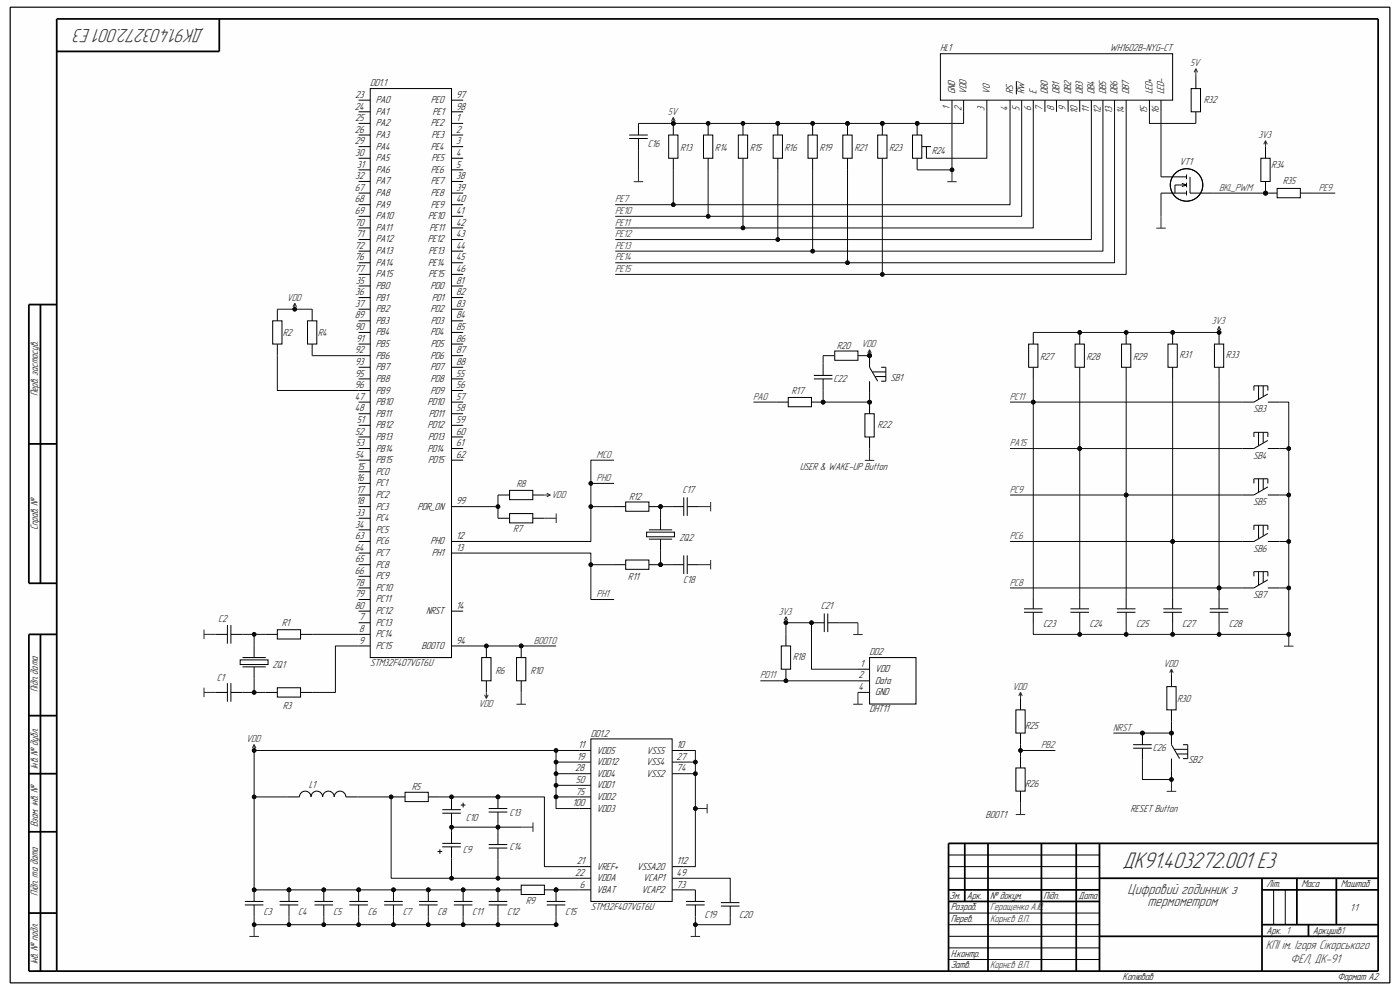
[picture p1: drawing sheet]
<svg xmlns="http://www.w3.org/2000/svg" width="297mm" height="210mm" viewBox="0 0 297 210" stroke-linecap="round" stroke-linejoin="round" font-family="sans-serif">
<defs><g id="words">
<text font-size="5.1" fill="#2f2f2f" x="238.2" y="184.1">ДК91.403272.001 Е3</text>
<text font-size="4.3" fill="#2f2f2f" x="43.3" y="6.2" transform="rotate(-180 43.3 6.2)">ДК91.403272.001 Е3</text>
<g font-size="3.3" fill="#2f2f2f">
<text x="239.2" y="189.7">Цифровий годинник з</text>
<text x="243.5" y="192.2">термометром</text>
</g>
<g font-size="2.8" fill="#2f2f2f">
<text x="268.5" y="201.4">КПІ ім. Ігоря Сікорського</text>
<text x="273.8" y="204.3">ФЕЛ, ДК-91</text>
</g>
<g font-size="2.3" fill="#0e0e0e">
<text x="199.5" y="10.9">HL1</text>
<text x="235.5" y="10.9">WH1602B-NYG-CT</text>
<text x="78.5" y="18.3">DD1.1</text>
<text x="255.4" y="21.8">R32</text>
<text x="137.4" y="31.1">C16</text>
<text x="144.3" y="32.1">R13</text>
<text x="151.7" y="32.1">R14</text>
<text x="159.1" y="32.1">R15</text>
<text x="166.5" y="32.1">R16</text>
<text x="173.9" y="32.1">R19</text>
<text x="181.3" y="32.1">R21</text>
<text x="188.6" y="32.1">R23</text>
<text x="197.7" y="32.6">R24</text>
<text x="250.2" y="35.1">VT1</text>
<text x="269.7" y="35.6">R34</text>
<text x="272.2" y="39">R35</text>
<text x="60" y="71.2">R2</text>
<text x="67.4" y="71.2">R4</text>
<text x="177.5" y="74">R20</text>
<text x="220.7" y="76.5">R27</text>
<text x="230.5" y="76.5">R28</text>
<text x="240.4" y="76.5">R29</text>
<text x="250.2" y="75.9">R31</text>
<text x="260.1" y="75.9">R33</text>
<text x="167.9" y="83.6">R17</text>
<text x="176.8" y="81.1">C22</text>
<text x="188.9" y="80.9">SB1</text>
<text x="265.9" y="87.5">SB3</text>
<text x="186.2" y="90.7">R22</text>
<text x="169.7" y="99.6">USER &amp; WAKE-UP Button</text>
<text x="265.9" y="97.3">SB4</text>
<text x="109.6" y="103.3">R8</text>
<text x="133.5" y="106">R12</text>
<text x="144.8" y="104.5">C17</text>
<text x="265.9" y="107.1">SB5</text>
<text x="108.8" y="112.9">R7</text>
<text x="144.1" y="114.9">ZQ2</text>
<text x="265.9" y="117">SB6</text>
<text x="133.2" y="123">R11</text>
<text x="144.9" y="123.7">C18</text>
<text x="46.3" y="131.9">C2</text>
<text x="174.1" y="129.2">C21</text>
<text x="265.9" y="126.9">SB7</text>
<text x="59.8" y="132.8">R1</text>
<text x="221.3" y="133.1">C23</text>
<text x="231.1" y="133.1">C24</text>
<text x="241" y="133.1">C25</text>
<text x="250.8" y="133.1">C27</text>
<text x="260.7" y="133.1">C28</text>
<text x="57.8" y="141.7">ZQ1</text>
<text x="78.5" y="141.3">STM32F407VGT6U</text>
<text x="105.1" y="143">R6</text>
<text x="112.5" y="143">R10</text>
<text x="168.2" y="140">R18</text>
<text x="184.4" y="139">DD2</text>
<text x="46" y="144.4">C1</text>
<text x="249.7" y="148.8">R30</text>
<text x="60" y="150.3">R3</text>
<text x="184.4" y="151.1">DHT11</text>
<text x="217.5" y="154.6">R25</text>
<text x="125.3" y="156.3">DD1.2</text>
<text x="244.6" y="159.2">C26</text>
<text x="252.1" y="161.9">SB2</text>
<text x="65.5" y="167.1">L1</text>
<text x="87.4" y="167.6">R5</text>
<text x="217.5" y="166.9">R26</text>
<text x="108.1" y="173">C13</text>
<text x="209.1" y="173.5">BOOT1</text>
<text x="239.9" y="172.3">RESET Button</text>
<text x="98.8" y="174.2">C10</text>
<text x="98.2" y="180.9">C9</text>
<text x="108.1" y="180.4">C14</text>
<text x="111.5" y="191.7">R9</text>
<text x="55.9" y="194.2">C3</text>
<text x="63.2" y="194.2">C4</text>
<text x="70.7" y="194.2">C5</text>
<text x="78" y="194.2">C6</text>
<text x="85.4" y="194.2">C7</text>
<text x="92.8" y="194.2">C8</text>
<text x="100.2" y="194.2">C11</text>
<text x="107.6" y="194.2">C12</text>
<text x="119.9" y="194.2">C15</text>
<text x="125.3" y="193">STM32F407VGT6U</text>
<text x="149.5" y="194.7">C19</text>
<text x="156.8" y="194.7">C20</text>
<text x="286.4" y="193.2">1:1</text>
</g>
<g font-size="2.3" fill="#262626">
<text x="252.5" y="14.1">5V</text>
<text x="141.7" y="24.4">5V</text>
<text x="266.9" y="29.4">3V3</text>
<text x="258.6" y="40.5">BKL_PWM</text>
<text x="279.8" y="40.5">PE9</text>
<text x="130.5" y="42.9">PE7</text>
<text x="130.5" y="45.4">PE10</text>
<text x="130.5" y="47.9">PE11</text>
<text x="130.5" y="50.3">PE12</text>
<text x="130.5" y="52.8">PE13</text>
<text x="130.5" y="55.2">PE14</text>
<text x="130.5" y="57.7">PE15</text>
<text x="60.8" y="63.8">VDD</text>
<text x="257" y="68.8">3V3</text>
<text x="182.8" y="73.7">VDD</text>
<text x="159.8" y="84.8">PA0</text>
<text x="214.2" y="84.8">PC11</text>
<text x="214.2" y="94.7">PA15</text>
<text x="126.6" y="97.1">MCO</text>
<text x="117" y="105.7">VDD</text>
<text x="126.6" y="102.1">PH0</text>
<text x="214.2" y="104.5">PC9</text>
<text x="214.2" y="114.4">PC6</text>
<text x="214.2" y="124.2">PC8</text>
<text x="126.6" y="126.7">PH1</text>
<text x="165.1" y="130.4">3V3</text>
<text x="113.2" y="136.5">BOOT0</text>
<text x="161.3" y="143.9">PD11</text>
<text x="246.8" y="141.4">VDD</text>
<text x="101.5" y="149.9">VDD</text>
<text x="214.8" y="146.4">VDD</text>
<text x="236.2" y="155">NRST</text>
<text x="52.2" y="157.5">VDD</text>
<text x="220.9" y="158.7">PB2</text>
</g>
<g font-size="2.3">
<text x="75.3" y="23.2">24</text>
<text x="75.4" y="20.7">23</text>
<text x="79.8" y="21.9">PA0</text>
<text x="91.4" y="21.9">PE0</text>
<text x="96.8" y="20.7">97</text>
<text x="96.8" y="23.2">98</text>
<text x="201.5" y="23.2" transform="rotate(-90 201.5 23.2)">1</text>
<text x="202.6" y="20" transform="rotate(-90 202.6 20)">GND</text>
<text x="204" y="23.6" transform="rotate(-90 204 23.6)">2</text>
<text x="205.1" y="20" transform="rotate(-90 205.1 20)">VDD</text>
<text x="208.9" y="23.5" transform="rotate(-90 208.9 23.5)">3</text>
<text x="210" y="20" transform="rotate(-90 210 20)">VO</text>
<text x="213.8" y="23.6" transform="rotate(-90 213.8 23.6)">4</text>
<text x="214.9" y="20" transform="rotate(-90 214.9 20)">RS</text>
<text x="216.3" y="23.5" transform="rotate(-90 216.3 23.5)">5</text>
<text x="217.4" y="20" transform="rotate(-90 217.4 20)">RW</text>
<text x="218.7" y="23.6" transform="rotate(-90 218.7 23.6)">6</text>
<text x="219.9" y="20" transform="rotate(-90 219.9 20)">E</text>
<text x="221.2" y="23.6" transform="rotate(-90 221.2 23.6)">7</text>
<text x="222.3" y="20" transform="rotate(-90 222.3 20)">DB0</text>
<text x="223.6" y="23.6" transform="rotate(-90 223.6 23.6)">8</text>
<text x="224.8" y="20" transform="rotate(-90 224.8 20)">DB1</text>
<text x="226.1" y="23.6" transform="rotate(-90 226.1 23.6)">9</text>
<text x="227.2" y="20" transform="rotate(-90 227.2 20)">DB2</text>
<text x="229.7" y="20" transform="rotate(-90 229.7 20)">DB3</text>
<text x="231.1" y="23.9" transform="rotate(-90 231.1 23.9)">11</text>
<text x="232.2" y="20" transform="rotate(-90 232.2 20)">DB4</text>
<text x="234.6" y="20" transform="rotate(-90 234.6 20)">DB5</text>
<text x="237.1" y="20" transform="rotate(-90 237.1 20)">DB6</text>
<text x="239.6" y="20" transform="rotate(-90 239.6 20)">DB7</text>
<text x="244.5" y="20" transform="rotate(-90 244.5 20)">LED+</text>
<text x="247" y="20" transform="rotate(-90 247 20)">LED-</text>
<text x="75.3" y="28.2">26</text>
<text x="75.4" y="25.7">25</text>
<text x="79.8" y="24.3">PA1</text>
<text x="79.8" y="26.8">PA2</text>
<text x="79.8" y="29.3">PA3</text>
<text x="91.4" y="26.8">PE2</text>
<text x="91.5" y="29.3">PE3</text>
<text x="91.7" y="24.3">PE1</text>
<text x="96.8" y="25.7">1</text>
<text x="96.8" y="28.2">2</text>
<text x="228.6" y="24.2" transform="rotate(-90 228.6 24.2)">10</text>
<text x="233.5" y="24.2" transform="rotate(-90 233.5 24.2)">12</text>
<text x="236" y="24.1" transform="rotate(-90 236 24.1)">13</text>
<text x="238.5" y="24.2" transform="rotate(-90 238.5 24.2)">14</text>
<text x="243.4" y="24.1" transform="rotate(-90 243.4 24.1)">15</text>
<text x="245.8" y="24.2" transform="rotate(-90 245.8 24.2)">16</text>
<text x="75.3" y="30.6">29</text>
<text x="75.4" y="33.1">30</text>
<text x="75.7" y="35.6">31</text>
<text x="79.8" y="31.8">PA4</text>
<text x="79.8" y="34.2">PA5</text>
<text x="91.4" y="31.8">PE4</text>
<text x="91.5" y="34.2">PE5</text>
<text x="96.8" y="30.6">3</text>
<text x="96.8" y="33.1">4</text>
<text x="96.8" y="35.6">5</text>
<text x="75.3" y="40.5">67</text>
<text x="75.4" y="38">32</text>
<text x="79.8" y="36.7">PA6</text>
<text x="79.8" y="39.1">PA7</text>
<text x="79.8" y="41.6">PA8</text>
<text x="91.4" y="36.7">PE6</text>
<text x="91.4" y="39.1">PE7</text>
<text x="91.4" y="41.6">PE8</text>
<text x="96.8" y="38">38</text>
<text x="96.8" y="40.5">39</text>
<text x="75.3" y="42.9">68</text>
<text x="75.3" y="45.4">69</text>
<text x="75.3" y="47.9">70</text>
<text x="79.8" y="44.1">PA9</text>
<text x="79.8" y="46.5">PA10</text>
<text x="90.8" y="46.5">PE10</text>
<text x="91.4" y="44.1">PE9</text>
<text x="96.8" y="42.9">40</text>
<text x="96.8" y="45.4">41</text>
<text x="96.8" y="47.9">42</text>
<text x="75.3" y="52.8">72</text>
<text x="75.6" y="50.3">71</text>
<text x="79.8" y="49">PA11</text>
<text x="79.8" y="51.4">PA12</text>
<text x="79.8" y="53.9">PA13</text>
<text x="90.8" y="51.4">PE12</text>
<text x="90.9" y="53.9">PE13</text>
<text x="91.1" y="49">PE11</text>
<text x="96.8" y="50.3">43</text>
<text x="96.8" y="52.8">44</text>
<text x="75.3" y="55.2">76</text>
<text x="75.3" y="57.7">77</text>
<text x="79.8" y="56.4">PA14</text>
<text x="79.8" y="58.8">PA15</text>
<text x="90.8" y="56.4">PE14</text>
<text x="90.9" y="58.8">PE15</text>
<text x="96.8" y="55.2">45</text>
<text x="96.8" y="57.7">46</text>
<text x="75.4" y="62.7">36</text>
<text x="75.4" y="65.1">37</text>
<text x="75.5" y="60.2">35</text>
<text x="79.8" y="61.3">PB0</text>
<text x="79.8" y="63.8">PB1</text>
<text x="91.3" y="61.3">PD0</text>
<text x="91.6" y="63.8">PD1</text>
<text x="96.8" y="60.2">81</text>
<text x="96.8" y="62.7">82</text>
<text x="96.8" y="65.1">83</text>
<text x="75.3" y="67.6">89</text>
<text x="75.3" y="70">90</text>
<text x="79.8" y="66.3">PB2</text>
<text x="79.8" y="68.7">PB3</text>
<text x="79.8" y="71.2">PB4</text>
<text x="91.3" y="66.3">PD2</text>
<text x="91.3" y="71.2">PD4</text>
<text x="91.4" y="68.7">PD3</text>
<text x="96.8" y="67.6">84</text>
<text x="96.8" y="70">85</text>
<text x="75.3" y="75">92</text>
<text x="75.4" y="77.4">93</text>
<text x="75.6" y="72.5">91</text>
<text x="79.8" y="73.6">PB5</text>
<text x="79.8" y="76.1">PB6</text>
<text x="91.3" y="76.1">PD6</text>
<text x="91.4" y="73.6">PD5</text>
<text x="96.8" y="72.5">86</text>
<text x="96.8" y="75">87</text>
<text x="96.8" y="77.4">88</text>
<text x="75.3" y="82.3">96</text>
<text x="75.4" y="79.9">95</text>
<text x="79.8" y="78.5">PB7</text>
<text x="79.8" y="81">PB8</text>
<text x="79.8" y="83.5">PB9</text>
<text x="91.3" y="78.5">PD7</text>
<text x="91.3" y="81">PD8</text>
<text x="91.3" y="83.5">PD9</text>
<text x="96.8" y="79.9">55</text>
<text x="96.8" y="82.3">56</text>
<text x="8" y="84.1" transform="rotate(-90 8 84.1)">Перв. застосув.</text>
<text x="75.3" y="84.8">47</text>
<text x="75.3" y="87.3">48</text>
<text x="75.7" y="89.7">51</text>
<text x="79.8" y="85.9">PB10</text>
<text x="79.8" y="88.4">PB11</text>
<text x="90.7" y="85.9">PD10</text>
<text x="91" y="88.4">PD11</text>
<text x="96.8" y="84.8">57</text>
<text x="96.8" y="87.3">58</text>
<text x="96.8" y="89.7">59</text>
<text x="75.4" y="92.2">52</text>
<text x="75.5" y="94.7">53</text>
<text x="79.8" y="90.8">PB12</text>
<text x="79.8" y="93.3">PB13</text>
<text x="79.8" y="95.8">PB14</text>
<text x="90.7" y="90.8">PD12</text>
<text x="90.7" y="95.8">PD14</text>
<text x="90.8" y="93.3">PD13</text>
<text x="96.8" y="92.2">60</text>
<text x="96.8" y="94.7">61</text>
<text x="75.4" y="97.1">54</text>
<text x="75.7" y="99.6">15</text>
<text x="79.8" y="98.3">PB15</text>
<text x="79.8" y="100.7">PC0</text>
<text x="90.8" y="98.3">PD15</text>
<text x="96.8" y="97.1">62</text>
<text x="75.6" y="102.1">16</text>
<text x="75.6" y="104.5">17</text>
<text x="75.6" y="107">18</text>
<text x="79.8" y="103.2">PC1</text>
<text x="79.8" y="105.7">PC2</text>
<text x="96.8" y="107">99</text>
<text x="8" y="112.4" transform="rotate(-90 8 112.4)">Справ. №</text>
<text x="75.4" y="111.9">34</text>
<text x="75.5" y="109.4">33</text>
<text x="79.8" y="108.1">PC3</text>
<text x="79.8" y="110.6">PC4</text>
<text x="79.8" y="113">PC5</text>
<text x="88.6" y="108.1">PDR_ON</text>
<text x="75.3" y="116.8">64</text>
<text x="75.4" y="114.4">63</text>
<text x="75.4" y="119.3">65</text>
<text x="79.8" y="115.5">PC6</text>
<text x="79.8" y="118">PC7</text>
<text x="91.3" y="115.5">PH0</text>
<text x="91.6" y="118">PH1</text>
<text x="96.8" y="114.4">12</text>
<text x="96.8" y="116.8">13</text>
<text x="75.3" y="121.8">66</text>
<text x="75.3" y="124.2">78</text>
<text x="79.8" y="120.4">PC8</text>
<text x="79.8" y="122.9">PC9</text>
<text x="79.8" y="125.3">PC10</text>
<text x="75.3" y="126.7">79</text>
<text x="75.3" y="129.2">80</text>
<text x="76.2" y="131.6">7</text>
<text x="79.8" y="127.8">PC11</text>
<text x="79.8" y="130.3">PC12</text>
<text x="90.4" y="130.3">NRST</text>
<text x="96.8" y="129.2">14</text>
<text x="76.2" y="134.1">8</text>
<text x="76.2" y="136.5">9</text>
<text x="79.8" y="132.8">PC13</text>
<text x="79.8" y="135.2">PC14</text>
<text x="79.8" y="137.7">PC15</text>
<text x="89.4" y="137.7">BOOT0</text>
<text x="96.8" y="136.5">94</text>
<text x="182.1" y="143.9">2</text>
<text x="182.5" y="141.5">1</text>
<text x="185.7" y="142.6">VDD</text>
<text x="8" y="146.9" transform="rotate(-90 8 146.9)">Підп. дата</text>
<text x="182.1" y="146.4">4</text>
<text x="185.7" y="145.1">Data</text>
<text x="185.7" y="147.5">GND</text>
<text x="122.4" y="161.2">19</text>
<text x="122.7" y="158.7">11</text>
<text x="126.6" y="159.9">VDD5</text>
<text x="137.2" y="159.9">VSS5</text>
<text x="143.6" y="158.7">10</text>
<text x="143.6" y="161.2">27</text>
<text x="8" y="163.1" transform="rotate(-90 8 163.1)">Інв. № дубл.</text>
<text x="122" y="163.7">28</text>
<text x="122.2" y="166.1">50</text>
<text x="126.6" y="162.3">VDD12</text>
<text x="126.6" y="164.8">VDD4</text>
<text x="126.6" y="167.2">VDD1</text>
<text x="137.1" y="162.3">VSS4</text>
<text x="137.1" y="164.8">VSS2</text>
<text x="143.6" y="163.7">74</text>
<text x="121.5" y="171">100</text>
<text x="122.2" y="168.6">75</text>
<text x="126.6" y="169.7">VDD2</text>
<text x="126.6" y="172.2">VDD3</text>
<text x="8" y="175.5" transform="rotate(-90 8 175.5)">Взам. інв. №</text>
<text x="122" y="185.8">22</text>
<text x="122.4" y="183.3">21</text>
<text x="126.6" y="184.5">VREF+</text>
<text x="135.1" y="184.5">VSSA20</text>
<text x="143.6" y="183.3">112</text>
<text x="143.6" y="185.8">49</text>
<text x="8" y="190" transform="rotate(-90 8 190)">Підп. та дата</text>
<text x="123" y="188.3">6</text>
<text x="126.6" y="186.9">VDDA</text>
<text x="126.6" y="189.4">VBAT</text>
<text x="136.1" y="189.4">VCAP2</text>
<text x="136.4" y="186.9">VCAP1</text>
<text x="143.6" y="188.3">73</text>
<text x="201.5" y="190.6">Зм.</text>
<text x="205.1" y="190.6">Арк.</text>
<text x="210.1" y="190.6">№ докум.</text>
<text x="221.4" y="190.6">Підп.</text>
<text x="228.8" y="190.6">Дата</text>
<text x="268.7" y="188.2">Літ.</text>
<text x="276.1" y="188.2">Маса</text>
<text x="284.5" y="188.2">Маштаб</text>
<text x="201.7" y="193.1">Розроб.</text>
<text x="201.7" y="195.6">Перев.</text>
<text x="201.7" y="202.9">Н.контр.</text>
<text x="268.7" y="198">Арк. 1</text>
<text x="278.6" y="198">Аркушів1</text>
<text x="8" y="204.5" transform="rotate(-90 8 204.5)">Інв. № подл.</text>
<text x="201.7" y="205.4">Затв.</text>
<text x="238.2" y="207.9">Копіював</text>
<text x="283.7" y="207.9">Формат А2</text>
</g>
<g font-size="2.3" fill="#2f2f2f">
<text x="210.1" y="193.1">Геращенко А.Ю.</text>
<text x="210.1" y="195.6">Корнєв В.П.</text>
<text x="210.1" y="205.4">Корнєв В.П.</text>
</g>
<text font-size=".3" x="7.1" y="206.1">ALTIUM GOSTBOM2.0 KEV</text>
</g></defs>
<path d="M2.2 1.5h292.6v207h-292.6z" fill-rule="evenodd" fill="#fefefe"/>
<path d="M2.2 1.5h292.6v207h-292.6z" fill="none" stroke="#000" stroke-width=".21"/>
<path d="M2.2 1.5h292.6v207h-292.6z" fill-rule="evenodd" fill="#fefefe"/>
<g fill="none" stroke="#000" stroke-width=".21">
<path d="M2.2 1.5h292.6v207h-292.6zM218.2 73h2v4.9h-2zM219.2 70.5v2.5M219.2 77.9v2.5M228.1 73h1.9v4.9h-1.9zM229.1 70.5v2.5M229.1 77.9v2.5M237.9 73h2v4.9h-2zM238.9 70.5v2.5M238.9 77.9v2.5M247.8 73h2v4.9h-2zM248.8 70.5v2.5"/>
<path d="M248.8 77.9v2.5M266 82.8v-.9h3v.9M266 92.7v-1h3v1M267 81.9v2.8M267 91.7v2.8M268 81.9v2.2M268 91.7v2.2M269 83.6l-3 1.7h-2.4M269 85.3h2.4M269 93.4l-3 1.8h-2.4M269 95.2h2.4M266 102.6v-1h3v1"/>
<path d="M266 112.4v-1h3v1M267 101.6v2.8M267 111.4v2.8M268 101.6v2.2M268 111.4v2.2M269 103.3l-3 1.7h-2.4M269 105h2.4M269 113.1l-3 1.8h-2.4M269 114.9h2.4M217.2 129.9h4M217.2 129.2h4M219.2 126.7v2.5"/>
<path d="M219.2 129.9v2.5M227.1 129.9h3.9M227.1 129.2h3.9M229.1 126.7v2.5M229.1 129.9v2.5M237 129.9h3.9M237 129.2h3.9M238.9 126.7v2.5M238.9 129.9v2.5M246.8 129.9h3.9M246.8 129.2h3.9M248.8 126.7v2.5"/>
<path d="M248.8 129.9v2.5M201.2 181.4h32.1M201.2 183.8h32.1M201.2 186.3h32.1M201.2 193.7h32.1M201.2 196.2h32.1M201.2 198.6h32.1M270.2 188.8v7.4M272.7 188.8v7.4M201.2 201.1h32.1M201.2 203.5h32.1"/>
</g>
<g fill="none" stroke="#000" stroke-width=".37">
<path d="M6.1 134.6v71.4h286.3v-202h-280.4v202M8.6 134.6v71.4M6.1 176.5h5.9M204.7 178.9v12.3M209.6 178.9v27.1M220.9 178.9v27.1M228.3 178.9v27.1M233.3 178.9v27.1M292.4 178.9h-91.2v27.1M6.1 193.7h5.9M201.2 188.8h32.1M201.2 191.2h32.1"/>
<path d="M233.3 186.3h59.1M233.3 198.6h59.1M267.7 186.3v19.7M267.7 188.8h24.7M267.7 196.2h24.7M275.1 186.3v9.9M277.6 196.2v2.4M283.5 186.3v9.9"/>
</g>
<path d="M46.5 4v6.9h-34.5M8.6 64.6v59.1M12 64.6h-5.9v59.1h5.9M6.1 94.2h5.9M6.1 134.6h5.9M6.1 151.8h5.9M6.1 164.1h5.9" fill="none" stroke="#000" stroke-width=".38"/>
<path d="M258.6 69.3l-.3 .7M258.6 69.3l.4 .7M258.6 69.3v1.2" fill="none" stroke="#262626" stroke-width=".21"/>
<circle cx="258.6" cy="70.5" r=".37" fill="#0e0e0e"/>
<circle cx="258.6" cy="70.5" r=".37" fill="none" stroke="#0e0e0e" stroke-width=".21"/>
<path d="M272.4 137.1h2M273.4 134.6v2.5" fill="none" stroke="#262626" stroke-width=".21"/>
<circle cx="273.4" cy="134.6" r=".37" fill="#0e0e0e"/>
<circle cx="273.4" cy="134.6" r=".37" fill="none" stroke="#0e0e0e" stroke-width=".21"/>
<g fill="none" stroke="#000" stroke-width=".21">
<path d="M199.5 11.4h49.3v9.9h-49.3zM215.6 17.2v2.8M202 21.3v2.4M204.4 21.3v2.4M209.4 21.3v2.4M214.3 21.3v2.4M216.7 21.3v2.4M219.2 21.3v2.4M221.7 21.3v2.4M224.1 21.3v2.4M226.6 21.3v2.4M229.1 21.3v2.4"/>
<path d="M231.5 21.3v2.4M234 21.3v2.4M236.5 21.3v2.4M238.9 21.3v2.4M243.9 21.3v2.4M246.3 21.3v2.4M257.6 73h2v4.9h-2zM258.6 70.5v2.5M258.6 77.9v2.5M256.7 129.9h3.9M256.7 129.2h3.9M258.6 126.7v2.5"/>
<path d="M258.6 129.9v2.5M266 122.3v-1h3v1M267 121.3v2.8M268 121.3v2.2M269 123l-3 1.7h-2.4M269 124.7h2.4"/>
</g>
<circle cx="194.6" cy="26.2" r=".37" fill="#0e0e0e"/>
<circle cx="194.6" cy="26.2" r=".37" fill="none" stroke="#0e0e0e" stroke-width=".21"/>
<path d="M194.6 26.2v2.4" fill="none" stroke="#000" stroke-width=".21"/>
<circle cx="194.6" cy="26.2" r=".37" fill="#0e0e0e"/>
<circle cx="194.6" cy="26.2" r=".37" fill="none" stroke="#0e0e0e" stroke-width=".21"/>
<path d="M193.6 28.6h2v5h-2zM194.6 33.6v2.4M195.6 31.1h1.9M196.5 31.1v2.5" fill="none" stroke="#000" stroke-width=".21"/>
<circle cx="187.2" cy="26.2" r=".37" fill="#0e0e0e"/>
<circle cx="187.2" cy="26.2" r=".37" fill="none" stroke="#0e0e0e" stroke-width=".21"/>
<path d="M186.2 28.6h2v5h-2zM187.2 26.2v2.4M187.2 33.6v2.4" fill="none" stroke="#000" stroke-width=".21"/>
<circle cx="187.2" cy="26.2" r=".37" fill="#0e0e0e"/>
<circle cx="187.2" cy="26.2" r=".37" fill="none" stroke="#0e0e0e" stroke-width=".21"/>
<circle cx="179.8" cy="26.2" r=".37" fill="#0e0e0e"/>
<circle cx="179.8" cy="26.2" r=".37" fill="none" stroke="#0e0e0e" stroke-width=".21"/>
<path d="M178.8 28.6h2v5h-2zM179.8 26.2v2.4M179.8 33.6v2.4" fill="none" stroke="#000" stroke-width=".21"/>
<circle cx="179.8" cy="26.2" r=".37" fill="#0e0e0e"/>
<circle cx="179.8" cy="26.2" r=".37" fill="none" stroke="#0e0e0e" stroke-width=".21"/>
<circle cx="172.4" cy="26.2" r=".37" fill="#0e0e0e"/>
<circle cx="172.4" cy="26.2" r=".37" fill="none" stroke="#0e0e0e" stroke-width=".21"/>
<path d="M171.4 28.6h2v5h-2zM172.4 26.2v2.4M172.4 33.6v2.4" fill="none" stroke="#000" stroke-width=".21"/>
<circle cx="172.4" cy="26.2" r=".37" fill="#0e0e0e"/>
<circle cx="172.4" cy="26.2" r=".37" fill="none" stroke="#0e0e0e" stroke-width=".21"/>
<circle cx="165" cy="26.2" r=".37" fill="#0e0e0e"/>
<circle cx="165" cy="26.2" r=".37" fill="none" stroke="#0e0e0e" stroke-width=".21"/>
<path d="M164 28.6h2v5h-2zM165 26.2v2.4M165 33.6v2.4" fill="none" stroke="#000" stroke-width=".21"/>
<circle cx="165" cy="26.2" r=".37" fill="#0e0e0e"/>
<circle cx="165" cy="26.2" r=".37" fill="none" stroke="#0e0e0e" stroke-width=".21"/>
<circle cx="157.6" cy="26.2" r=".37" fill="#0e0e0e"/>
<circle cx="157.6" cy="26.2" r=".37" fill="none" stroke="#0e0e0e" stroke-width=".21"/>
<path d="M156.6 28.6h2v5h-2zM157.6 26.2v2.4M157.6 33.6v2.4" fill="none" stroke="#000" stroke-width=".21"/>
<circle cx="157.6" cy="26.2" r=".37" fill="#0e0e0e"/>
<circle cx="157.6" cy="26.2" r=".37" fill="none" stroke="#0e0e0e" stroke-width=".21"/>
<circle cx="150.2" cy="26.2" r=".37" fill="#0e0e0e"/>
<circle cx="150.2" cy="26.2" r=".37" fill="none" stroke="#0e0e0e" stroke-width=".21"/>
<path d="M149.2 28.6h2v5h-2zM150.2 26.2v2.4M150.2 33.6v2.4" fill="none" stroke="#000" stroke-width=".21"/>
<circle cx="150.2" cy="26.2" r=".37" fill="#0e0e0e"/>
<circle cx="150.2" cy="26.2" r=".37" fill="none" stroke="#0e0e0e" stroke-width=".21"/>
<circle cx="142.8" cy="26.2" r=".37" fill="#0e0e0e"/>
<circle cx="142.8" cy="26.2" r=".37" fill="none" stroke="#0e0e0e" stroke-width=".21"/>
<path d="M141.9 28.6h1.9v5h-1.9zM142.8 26.2v2.4M142.8 33.6v2.4" fill="none" stroke="#000" stroke-width=".21"/>
<circle cx="142.8" cy="26.2" r=".37" fill="#0e0e0e"/>
<circle cx="142.8" cy="26.2" r=".37" fill="none" stroke="#0e0e0e" stroke-width=".21"/>
<path d="M133.5 29.4h3.9M133.5 28.6h3.9M135.5 26.2v2.4M135.5 29.4v2.4" fill="none" stroke="#000" stroke-width=".21"/>
<path d="M134.5 38.5h2M135.5 36v2.5M201 38.5h2M202 36v2.5" fill="none" stroke="#262626" stroke-width=".21"/>
<circle cx="202" cy="36" r=".37" fill="#0e0e0e"/>
<circle cx="202" cy="36" r=".37" fill="none" stroke="#0e0e0e" stroke-width=".21"/>
<g fill="none" stroke="#000" stroke-width=".21">
<path d="M252.7 18.8h2v4.9h-2zM253.7 16.3v2.5M246.3 37.5h5.4M250.7 38.9l1 .3M251.7 37v1M251.7 38.7v1M251.7 39.2h-2.4v1.8M251.7 39.2l-1 .4M252.5 37.5v3.5h4.6M253.7 23.7v2.5M246.3 41h5.4M251.7 40.5v1"/>
<circle cx="251.7" cy="39.2" r="3.4"/>
</g>
<path d="M253.7 14.6l-.4 .7M253.7 14.6l.4 .7M253.7 14.6v1.2M245.3 48.4h2M246.3 45.9v2.5" fill="none" stroke="#262626" stroke-width=".21"/>
<circle cx="268.5" cy="41" r=".37" fill="#0e0e0e"/>
<circle cx="268.5" cy="41" r=".37" fill="none" stroke="#0e0e0e" stroke-width=".21"/>
<path d="M268.5 38.5v2.5" fill="none" stroke="#000" stroke-width=".21"/>
<circle cx="268.5" cy="41" r=".37" fill="#0e0e0e"/>
<circle cx="268.5" cy="41" r=".37" fill="none" stroke="#0e0e0e" stroke-width=".21"/>
<path d="M267.5 33.6h2v4.9h-2zM268.5 31.1v2.5" fill="none" stroke="#000" stroke-width=".21"/>
<circle cx="268.5" cy="41" r=".37" fill="#0e0e0e"/>
<circle cx="268.5" cy="41" r=".37" fill="none" stroke="#0e0e0e" stroke-width=".21"/>
<path d="M268.5 41h2.4" fill="none" stroke="#000" stroke-width=".21"/>
<circle cx="268.5" cy="41" r=".37" fill="#0e0e0e"/>
<circle cx="268.5" cy="41" r=".37" fill="none" stroke="#0e0e0e" stroke-width=".21"/>
<g fill="none" stroke="#000" stroke-width=".21">
<path d="M270.9 40h5v2h-5zM275.9 41h2.4M165.8 137h1.9v5h-1.9zM166.7 134.6v2.4M172.4 132.1h2.5M174.9 130.1v4M175.6 132.1h2.5M175.6 130.1v4M184.5 139.5h9.8v9.9h-9.8zM166.7 142v2.4M182 142h2.5M182 144.4h2.5"/>
<path d="M182 146.9h2.5"/>
</g>
<path d="M268.5 29.9l-.4 .7M268.5 29.9l.4 .7M268.5 29.9v1.2M181 134.6h2M182 132.1v2.5M181 149.4h2M182 146.9v2.5M147.5 171.5h2.5M150 170.5v2" fill="none" stroke="#262626" stroke-width=".21"/>
<circle cx="147.5" cy="171.5" r=".37" fill="#0e0e0e"/>
<circle cx="147.5" cy="171.5" r=".37" fill="none" stroke="#0e0e0e" stroke-width=".21"/>
<path d="M145.6 192h3.9M145.6 191.2h3.9M147.5 188.8v2.4M147.5 192v2.4M152.9 192.2h4M152.9 191.5h4M154.9 189v2.5M154.9 192.2v2.5" fill="none" stroke="#000" stroke-width=".21"/>
<path d="M146.5 198.7h2M147.5 196.2v2.5" fill="none" stroke="#262626" stroke-width=".21"/>
<circle cx="147.5" cy="196.2" r=".37" fill="#0e0e0e"/>
<circle cx="147.5" cy="196.2" r=".37" fill="none" stroke="#0e0e0e" stroke-width=".21"/>
<path d="M93.8 171.8h4M93.8 172.5h4M93.8 179.7h4M93.8 178.9h4M95.8 169.3v2.5M95.8 172.5v2.5M95.8 176.5v2.4M95.8 179.7v2.4M97.8 170.8h.9M98.3 170.3v1M92.8 180.6h1M93.3 180.1v1" fill="none" stroke="#000" stroke-width=".21"/>
<circle cx="105.6" cy="169.1" r=".37" fill="#0e0e0e"/>
<circle cx="105.6" cy="169.1" r=".37" fill="none" stroke="#0e0e0e" stroke-width=".21"/>
<path d="M103.7 172.3h3.9M103.7 171.5h3.9M105.6 169.1v2.4M105.6 172.3v2.4" fill="none" stroke="#000" stroke-width=".21"/>
<circle cx="105.6" cy="169.1" r=".37" fill="#0e0e0e"/>
<circle cx="105.6" cy="169.1" r=".37" fill="none" stroke="#0e0e0e" stroke-width=".21"/>
<path d="M103.7 179.2h3.9M103.7 179.9h3.9M105.6 176.7v2.5M105.6 179.9v2.5" fill="none" stroke="#000" stroke-width=".21"/>
<circle cx="105.6" cy="188.8" r=".37" fill="#0e0e0e"/>
<circle cx="105.6" cy="188.8" r=".37" fill="none" stroke="#0e0e0e" stroke-width=".21"/>
<path d="M105.6 188.8v2.4" fill="none" stroke="#000" stroke-width=".21"/>
<circle cx="105.6" cy="188.8" r=".37" fill="#0e0e0e"/>
<circle cx="105.6" cy="188.8" r=".37" fill="none" stroke="#0e0e0e" stroke-width=".21"/>
<path d="M103.7 191.2h3.9M103.7 192h3.9M105.6 192v2.4" fill="none" stroke="#000" stroke-width=".21"/>
<circle cx="98.3" cy="188.8" r=".37" fill="#0e0e0e"/>
<circle cx="98.3" cy="188.8" r=".37" fill="none" stroke="#0e0e0e" stroke-width=".21"/>
<path d="M96.3 192h3.9M96.3 191.2h3.9M98.3 188.8v2.4M98.3 192v2.4" fill="none" stroke="#000" stroke-width=".21"/>
<circle cx="98.3" cy="188.8" r=".37" fill="#0e0e0e"/>
<circle cx="98.3" cy="188.8" r=".37" fill="none" stroke="#0e0e0e" stroke-width=".21"/>
<circle cx="90.9" cy="188.8" r=".37" fill="#0e0e0e"/>
<circle cx="90.9" cy="188.8" r=".37" fill="none" stroke="#0e0e0e" stroke-width=".21"/>
<path d="M90.9 188.8v2.4" fill="none" stroke="#000" stroke-width=".21"/>
<circle cx="90.9" cy="188.8" r=".37" fill="#0e0e0e"/>
<circle cx="90.9" cy="188.8" r=".37" fill="none" stroke="#0e0e0e" stroke-width=".21"/>
<path d="M88.9 191.2h3.9M88.9 192h3.9M90.9 192v2.4" fill="none" stroke="#000" stroke-width=".21"/>
<circle cx="83.5" cy="188.8" r=".37" fill="#0e0e0e"/>
<circle cx="83.5" cy="188.8" r=".37" fill="none" stroke="#0e0e0e" stroke-width=".21"/>
<path d="M81.5 192h3.9M81.5 191.2h3.9M83.5 188.8v2.4M83.5 192v2.4" fill="none" stroke="#000" stroke-width=".21"/>
<circle cx="83.5" cy="188.8" r=".37" fill="#0e0e0e"/>
<circle cx="83.5" cy="188.8" r=".37" fill="none" stroke="#0e0e0e" stroke-width=".21"/>
<circle cx="76.1" cy="188.8" r=".37" fill="#0e0e0e"/>
<circle cx="76.1" cy="188.8" r=".37" fill="none" stroke="#0e0e0e" stroke-width=".21"/>
<path d="M74.1 192h4M74.1 191.2h4M76.1 188.8v2.4M76.1 192v2.4" fill="none" stroke="#000" stroke-width=".21"/>
<circle cx="76.1" cy="188.8" r=".37" fill="#0e0e0e"/>
<circle cx="76.1" cy="188.8" r=".37" fill="none" stroke="#0e0e0e" stroke-width=".21"/>
<circle cx="68.7" cy="188.8" r=".37" fill="#0e0e0e"/>
<circle cx="68.7" cy="188.8" r=".37" fill="none" stroke="#0e0e0e" stroke-width=".21"/>
<path d="M66.7 192h4M66.7 191.2h4M68.7 188.8v2.4M68.7 192v2.4" fill="none" stroke="#000" stroke-width=".21"/>
<circle cx="68.7" cy="188.8" r=".37" fill="#0e0e0e"/>
<circle cx="68.7" cy="188.8" r=".37" fill="none" stroke="#0e0e0e" stroke-width=".21"/>
<circle cx="61.3" cy="188.8" r=".37" fill="#0e0e0e"/>
<circle cx="61.3" cy="188.8" r=".37" fill="none" stroke="#0e0e0e" stroke-width=".21"/>
<path d="M59.3 192h4M59.3 191.2h4M61.3 188.8v2.4M61.3 192v2.4" fill="none" stroke="#000" stroke-width=".21"/>
<circle cx="61.3" cy="188.8" r=".37" fill="#0e0e0e"/>
<circle cx="61.3" cy="188.8" r=".37" fill="none" stroke="#0e0e0e" stroke-width=".21"/>
<circle cx="53.9" cy="188.8" r=".37" fill="#0e0e0e"/>
<circle cx="53.9" cy="188.8" r=".37" fill="none" stroke="#0e0e0e" stroke-width=".21"/>
<path d="M51.9 192h4M51.9 191.2h4M53.9 188.8v2.4M53.9 192v2.4" fill="none" stroke="#000" stroke-width=".21"/>
<circle cx="53.9" cy="188.8" r=".37" fill="#0e0e0e"/>
<circle cx="53.9" cy="188.8" r=".37" fill="none" stroke="#0e0e0e" stroke-width=".21"/>
<circle cx="118" cy="188.8" r=".37" fill="#0e0e0e"/>
<circle cx="118" cy="188.8" r=".37" fill="none" stroke="#0e0e0e" stroke-width=".21"/>
<path d="M108.1 188.8h2.5M110.6 187.8h4.9v2h-4.9zM115.5 188.8h2.5" fill="none" stroke="#000" stroke-width=".21"/>
<circle cx="118" cy="188.8" r=".37" fill="#0e0e0e"/>
<circle cx="118" cy="188.8" r=".37" fill="none" stroke="#0e0e0e" stroke-width=".21"/>
<circle cx="118" cy="188.8" r=".37" fill="#0e0e0e"/>
<circle cx="118" cy="188.8" r=".37" fill="none" stroke="#0e0e0e" stroke-width=".21"/>
<path d="M116 192h3.9M116 191.2h3.9M118 188.8v2.4M118 192v2.4" fill="none" stroke="#000" stroke-width=".21"/>
<circle cx="118" cy="188.8" r=".37" fill="#0e0e0e"/>
<circle cx="118" cy="188.8" r=".37" fill="none" stroke="#0e0e0e" stroke-width=".21"/>
<path d="M52.9 198.7h2M53.9 196.2v2.5" fill="none" stroke="#262626" stroke-width=".21"/>
<circle cx="53.9" cy="196.2" r=".37" fill="#0e0e0e"/>
<circle cx="53.9" cy="196.2" r=".37" fill="none" stroke="#0e0e0e" stroke-width=".21"/>
<path d="M53.9 158l-.4 .7M53.9 158l.4 .7M53.9 158v1.2M110.6 175.5h2.5M113.1 174.5v2" fill="none" stroke="#262626" stroke-width=".21"/>
<path d="M61.1 169.1h2.4a1.23 1.23 0 0 1 1.3-1.3 1.23 1.23 0 0 1 1.2 1.3 1.23 1.23 0 0 1 1.2-1.3 1.23 1.23 0 0 1 1.2 1.3 1.23 1.23 0 0 1 1.3-1.3 1.23 1.23 0 0 1 1.2 1.3 1.23 1.23 0 0 1 1.2-1.3 1.23 1.23 0 0 1 1.3 1.3h2.4M83.5 169.1h2.4M85.9 168.1h5v1.9h-5zM90.9 169.1h2.4" fill="none" stroke="#000" stroke-width=".21"/>
<circle cx="53.9" cy="159.2" r=".37" fill="#0e0e0e"/>
<circle cx="53.9" cy="159.2" r=".37" fill="none" stroke="#0e0e0e" stroke-width=".21"/>
<path d="M57.9 68.1h1.9v4.9h-1.9zM58.8 65.6v2.5M58.8 73v2.4M65.2 68.1h2v4.9h-2zM66.2 65.6v2.5M66.2 73v2.4M105.6 105h2.5M105.6 109.9h2.5M108.1 104h4.9v2h-4.9zM108.1 109h4.9v1.9h-4.9zM113 105h2.5M113 109.9h2.5" fill="none" stroke="#000" stroke-width=".21"/>
<path d="M62.5 64.3l-.3 .8M62.5 64.3l.4 .8M62.5 64.3v1.3M115.5 105h1.3M115.5 109.9h2.5M116 104.6l.8 .4M116.8 105l-.8 .4M118 108.9v2" fill="none" stroke="#262626" stroke-width=".21"/>
<circle cx="62.5" cy="65.6" r=".37" fill="#0e0e0e"/>
<circle cx="62.5" cy="65.6" r=".37" fill="none" stroke="#0e0e0e" stroke-width=".21"/>
<circle cx="248.5" cy="155.5" r=".37" fill="#0e0e0e"/>
<circle cx="248.5" cy="155.5" r=".37" fill="none" stroke="#0e0e0e" stroke-width=".21"/>
<path d="M248.5 155.5v2.5M249.1 159h2.9M249.8 159.9h2.2M251 158h1v2.9h-1" fill="none" stroke="#000" stroke-width=".21"/>
<circle cx="248.5" cy="155.5" r=".37" fill="#0e0e0e"/>
<circle cx="248.5" cy="155.5" r=".37" fill="none" stroke="#0e0e0e" stroke-width=".21"/>
<path d="M247.5 145.7h2v4.9h-2zM248.5 143.2v2.5M248.5 150.6v2.4M248.5 158l1.8 2.9M248.5 160.9v2.5" fill="none" stroke="#000" stroke-width=".21"/>
<circle cx="242.4" cy="155.5" r=".37" fill="#0e0e0e"/>
<circle cx="242.4" cy="155.5" r=".37" fill="none" stroke="#0e0e0e" stroke-width=".21"/>
<path d="M240.4 158.7h3.9M240.4 158h3.9M242.4 155.5v2.5M242.4 158.7v2.5" fill="none" stroke="#000" stroke-width=".21"/>
<circle cx="242.4" cy="155.5" r=".37" fill="#0e0e0e"/>
<circle cx="242.4" cy="155.5" r=".37" fill="none" stroke="#0e0e0e" stroke-width=".21"/>
<path d="M248.5 141.9l-.4 .8M248.5 141.9l.4 .8M248.5 141.9v1.3M247.5 167.9h2M248.5 165.4v2.5" fill="none" stroke="#262626" stroke-width=".21"/>
<circle cx="248.5" cy="165.4" r=".37" fill="#0e0e0e"/>
<circle cx="248.5" cy="165.4" r=".37" fill="none" stroke="#0e0e0e" stroke-width=".21"/>
<circle cx="184.5" cy="75.4" r=".37" fill="#0e0e0e"/>
<circle cx="184.5" cy="75.4" r=".37" fill="none" stroke="#0e0e0e" stroke-width=".21"/>
<path d="M184.5 75.4v2.5M185.1 78.9h2.8M185.7 79.9h2.2M186.9 77.9h1v3h-1" fill="none" stroke="#000" stroke-width=".21"/>
<circle cx="184.5" cy="75.4" r=".37" fill="#0e0e0e"/>
<circle cx="184.5" cy="75.4" r=".37" fill="none" stroke="#0e0e0e" stroke-width=".21"/>
<path d="M184.5 77.9l1.7 3M184.5 80.9v2.4" fill="none" stroke="#000" stroke-width=".21"/>
<circle cx="184.5" cy="75.4" r=".37" fill="#0e0e0e"/>
<circle cx="184.5" cy="75.4" r=".37" fill="none" stroke="#0e0e0e" stroke-width=".21"/>
<path d="M174.6 75.4h2.5M177.1 74.5h4.9v1.9h-4.9zM182 75.4h2.5" fill="none" stroke="#000" stroke-width=".21"/>
<circle cx="184.5" cy="75.4" r=".37" fill="#0e0e0e"/>
<circle cx="184.5" cy="75.4" r=".37" fill="none" stroke="#0e0e0e" stroke-width=".21"/>
<path d="M172.7 79.6h3.9M174.6 77.2v2.4M172.7 80.4h3.9M174.6 80.4v2.4" fill="none" stroke="#000" stroke-width=".21"/>
<circle cx="174.6" cy="85.3" r=".38" fill="#0e0e0e"/>
<circle cx="174.6" cy="85.3" r=".38" fill="none" stroke="#0e0e0e" stroke-width=".21"/>
<path d="M164.8 85.3h2.4M167.2 84.3h5v2h-5zM172.2 85.3h2.4" fill="none" stroke="#000" stroke-width=".21"/>
<circle cx="174.6" cy="85.3" r=".38" fill="#0e0e0e"/>
<circle cx="174.6" cy="85.3" r=".38" fill="none" stroke="#0e0e0e" stroke-width=".21"/>
<circle cx="184.5" cy="85.3" r=".38" fill="#0e0e0e"/>
<circle cx="184.5" cy="85.3" r=".38" fill="none" stroke="#0e0e0e" stroke-width=".21"/>
<path d="M183.5 87.8h2v4.9h-2zM184.5 85.3v2.5M184.5 92.7v2.5" fill="none" stroke="#000" stroke-width=".21"/>
<circle cx="184.5" cy="85.3" r=".38" fill="#0e0e0e"/>
<circle cx="184.5" cy="85.3" r=".38" fill="none" stroke="#0e0e0e" stroke-width=".21"/>
<path d="M184.5 74.2l-.4 .8M184.5 74.2l.3 .8M184.5 74.2v1.2" fill="none" stroke="#262626" stroke-width=".21"/>
<circle cx="184.5" cy="75.4" r=".37" fill="#0e0e0e"/>
<circle cx="184.5" cy="75.4" r=".37" fill="none" stroke="#0e0e0e" stroke-width=".21"/>
<path d="M183.5 97.7h2M184.5 95.2v2.5M43.3 133.6v2M43.3 134.6h2.5M43.3 145.9v2M43.3 146.9h2.5M216.5 146.9l-.4 .7M216.5 146.9l.4 .7M216.5 146.9v1.2M215.5 172.8h2M216.5 170.3v2.5" fill="none" stroke="#262626" stroke-width=".21"/>
<g fill="none" stroke="#000" stroke-width=".21">
<path d="M78.5 18.8h17.3v120.7h-17.3zM76.1 21.3h2.4M76.1 23.7h2.4M76.1 26.2h2.4M76.1 28.6h2.4M76.1 31.1h2.4M76.1 33.6h2.4M76.1 36h2.4M76.1 38.5h2.4M95.8 21.3h2.5M95.8 23.7h2.5M95.8 26.2h2.5"/>
<path d="M95.8 28.6h2.5M95.8 31.1h2.5M95.8 33.6h2.5M95.8 36h2.5M95.8 38.5h2.5M76.1 41h2.4M76.1 43.4h2.4M76.1 45.9h2.4M76.1 48.3h2.4M76.1 50.8h2.4M76.1 53.3h2.4M76.1 55.7h2.4"/>
<path d="M76.1 58.2h2.4M95.8 41h2.5M95.8 43.4h2.5M95.8 45.9h2.5M95.8 48.3h2.5M95.8 50.8h2.5M95.8 53.3h2.5M95.8 55.7h2.5M95.8 58.2h2.5M76.1 60.7h2.4M76.1 63.1h2.4M76.1 65.6h2.4"/>
<path d="M76.1 68.1h2.4M76.1 70.5h2.4M76.1 73h2.4M76.1 75.4h2.4M76.1 77.9h2.4M95.8 60.7h2.5M95.8 63.1h2.5M95.8 65.6h2.5M95.8 68.1h2.5M95.8 70.5h2.5M95.8 73h2.5M95.8 75.4h2.5"/>
<path d="M95.8 77.9h2.5M76.1 80.4h2.4M76.1 82.8h2.4M76.1 85.3h2.4M76.1 87.8h2.4M76.1 90.2h2.4M76.1 92.7h2.4M76.1 95.2h2.4M76.1 97.6h2.4M95.8 80.4h2.5M95.8 82.8h2.5M95.8 85.3h2.5"/>
<path d="M95.8 87.8h2.5M95.8 90.2h2.5M95.8 92.7h2.5M95.8 95.2h2.5M95.8 97.6h2.5M76.1 100.1h2.4M76.1 102.5h2.4M76.1 105h2.4M76.1 107.5h2.4M76.1 109.9h2.4M76.1 112.4h2.4M76.1 114.9h2.4"/>
<path d="M76.1 117.3h2.4M76.1 119.8h2.4M95.8 107.5h2.5M95.8 114.9h2.5M95.8 117.3h2.5M45.8 134.6h2.4M48.2 132.6v3.9M49 134.6h2.4M49 132.6v3.9M51 140h5.9v1h-5.9zM51.4 139.5h5M53.9 137v2.5"/>
<path d="M56.4 134.6h2.4M58.8 133.6h5v2h-5zM63.8 134.6h2.4M76.1 134.6h2.4M76.1 122.3h2.4M76.1 124.7h2.4M76.1 127.2h2.4M76.1 129.6h2.4M76.1 132.1h2.4M76.1 137h2.4M95.8 129.6h2.5M95.8 137h2.5"/>
<path d="M45.8 146.9h2.4M48.2 144.9v4M49 146.9h2.4M49 144.9v4M51.4 141.5h5M53.9 141.5v2.4M56.4 146.9h2.4M58.8 145.9h5v2h-5zM63.8 146.9h2.4M122.9 159.2h2.4M125.3 156.7h17.3v34.5h-17.3zM142.6 159.2h2.5"/>
<path d="M215.5 150.6h2v4.9h-2zM216.5 148.1v2.5M216.5 155.5v2.5M122.9 161.7h2.4M122.9 164.1h2.4M122.9 166.6h2.4M122.9 169.1h2.4M122.9 171.5h2.4M142.6 161.7h2.5M142.6 164.1h2.5M215.5 162.9h2v4.9h-2zM216.5 160.4v2.5"/>
<path d="M216.5 167.8v2.5M122.9 183.8h2.4M122.9 186.3h2.4M122.9 188.8h2.4M142.6 183.8h2.5M142.6 186.3h2.5M142.6 188.8h2.5"/>
</g>
<circle cx="140.1" cy="119.8" r=".37" fill="#0e0e0e"/>
<circle cx="140.1" cy="119.8" r=".37" fill="none" stroke="#0e0e0e" stroke-width=".21"/>
<path d="M130.3 119.8h2.4M132.7 118.8h5v2h-5zM137.7 119.8h2.4" fill="none" stroke="#000" stroke-width=".21"/>
<circle cx="140.1" cy="119.8" r=".37" fill="#0e0e0e"/>
<circle cx="140.1" cy="119.8" r=".37" fill="none" stroke="#0e0e0e" stroke-width=".21"/>
<circle cx="140.1" cy="107.5" r=".37" fill="#0e0e0e"/>
<circle cx="140.1" cy="107.5" r=".37" fill="none" stroke="#0e0e0e" stroke-width=".21"/>
<path d="M130.3 107.5h2.4M132.7 106.5h5v2h-5zM137.7 107.5h2.4" fill="none" stroke="#000" stroke-width=".21"/>
<circle cx="140.1" cy="107.5" r=".37" fill="#0e0e0e"/>
<circle cx="140.1" cy="107.5" r=".37" fill="none" stroke="#0e0e0e" stroke-width=".21"/>
<g fill="none" stroke="#000" stroke-width=".21">
<path d="M137.2 112.9h5.9v1h-5.9zM137.7 114.4h4.9M137.7 112.4h4.9M140.1 109.9v2.5M140.1 114.4v2.4M142.6 107.5h2.5M142.6 119.8h2.5M145.1 105.5v3.9M145.1 117.8v4M145.8 107.5h2.5M145.8 105.5v3.9M145.8 117.8v4"/>
<path d="M145.8 119.8h2.5M102.2 139.5h2v4.9h-2zM103.2 137v2.5M103.2 144.4v2.5"/>
</g>
<path d="M148.3 107.5h2.5M148.3 119.8h2.5M150.8 106.5v2M150.8 118.8v2" fill="none" stroke="#262626" stroke-width=".21"/>
<circle cx="110.6" cy="137" r=".37" fill="#0e0e0e"/>
<circle cx="110.6" cy="137" r=".37" fill="none" stroke="#0e0e0e" stroke-width=".21"/>
<path d="M109.6 139.5h2v4.9h-2zM110.6 137v2.5M110.6 144.4v2.5" fill="none" stroke="#000" stroke-width=".21"/>
<circle cx="110.6" cy="137" r=".37" fill="#0e0e0e"/>
<circle cx="110.6" cy="137" r=".37" fill="none" stroke="#0e0e0e" stroke-width=".21"/>
<path d="M102.8 147.4l.4 .7M103.2 146.9v1.2M103.6 147.4l-.4 .7M109.6 149.4h2M110.6 146.9v2.5" fill="none" stroke="#262626" stroke-width=".21"/>
<circle cx="248.8" cy="70.5" r=".37" fill="#0e0e0e"/>
<g fill="none" stroke="#0e0e0e" stroke-width=".21">
<path d="M51.4 146.9h5"/>
<circle cx="248.8" cy="70.5" r=".37"/>
</g>
<circle cx="53.9" cy="146.9" r=".37" fill="#0e0e0e"/>
<g fill="none" stroke="#0e0e0e" stroke-width=".21">
<path d="M51.4 134.6h2.5v2.4"/>
<circle cx="53.9" cy="146.9" r=".37"/>
</g>
<circle cx="53.9" cy="134.6" r=".37" fill="#0e0e0e"/>
<g fill="none" stroke="#0e0e0e" stroke-width=".21">
<path d="M53.9 194.4v1.8h64.6"/>
<circle cx="53.9" cy="134.6" r=".37"/>
</g>
<circle cx="53.9" cy="196.2" r=".37" fill="#0e0e0e"/>
<circle cx="53.9" cy="196.2" r=".37" fill="none" stroke="#0e0e0e" stroke-width=".21"/>
<circle cx="61.3" cy="196.2" r=".37" fill="#0e0e0e"/>
<circle cx="61.3" cy="196.2" r=".37" fill="none" stroke="#0e0e0e" stroke-width=".21"/>
<circle cx="68.7" cy="196.2" r=".37" fill="#0e0e0e"/>
<circle cx="68.7" cy="196.2" r=".37" fill="none" stroke="#0e0e0e" stroke-width=".21"/>
<circle cx="76.1" cy="196.2" r=".37" fill="#0e0e0e"/>
<circle cx="76.1" cy="196.2" r=".37" fill="none" stroke="#0e0e0e" stroke-width=".21"/>
<circle cx="83.5" cy="196.2" r=".37" fill="#0e0e0e"/>
<circle cx="83.5" cy="196.2" r=".37" fill="none" stroke="#0e0e0e" stroke-width=".21"/>
<circle cx="90.9" cy="196.2" r=".37" fill="#0e0e0e"/>
<circle cx="90.9" cy="196.2" r=".37" fill="none" stroke="#0e0e0e" stroke-width=".21"/>
<circle cx="98.3" cy="196.2" r=".37" fill="#0e0e0e"/>
<circle cx="98.3" cy="196.2" r=".37" fill="none" stroke="#0e0e0e" stroke-width=".21"/>
<circle cx="105.6" cy="196.2" r=".37" fill="#0e0e0e"/>
<circle cx="105.6" cy="196.2" r=".37" fill="none" stroke="#0e0e0e" stroke-width=".21"/>
<circle cx="118" cy="196.2" r=".37" fill="#0e0e0e"/>
<g fill="none" stroke="#0e0e0e" stroke-width=".21">
<path d="M61.1 169.1h-7.2v19.7h54.2"/>
<circle cx="118" cy="196.2" r=".37"/>
</g>
<circle cx="105.6" cy="188.8" r=".37" fill="#0e0e0e"/>
<circle cx="105.6" cy="188.8" r=".37" fill="none" stroke="#0e0e0e" stroke-width=".21"/>
<circle cx="98.3" cy="188.8" r=".37" fill="#0e0e0e"/>
<circle cx="98.3" cy="188.8" r=".37" fill="none" stroke="#0e0e0e" stroke-width=".21"/>
<circle cx="90.9" cy="188.8" r=".37" fill="#0e0e0e"/>
<circle cx="90.9" cy="188.8" r=".37" fill="none" stroke="#0e0e0e" stroke-width=".21"/>
<circle cx="83.5" cy="188.8" r=".37" fill="#0e0e0e"/>
<circle cx="83.5" cy="188.8" r=".37" fill="none" stroke="#0e0e0e" stroke-width=".21"/>
<circle cx="76.1" cy="188.8" r=".37" fill="#0e0e0e"/>
<circle cx="76.1" cy="188.8" r=".37" fill="none" stroke="#0e0e0e" stroke-width=".21"/>
<circle cx="68.7" cy="188.8" r=".37" fill="#0e0e0e"/>
<circle cx="68.7" cy="188.8" r=".37" fill="none" stroke="#0e0e0e" stroke-width=".21"/>
<circle cx="61.3" cy="188.8" r=".37" fill="#0e0e0e"/>
<circle cx="61.3" cy="188.8" r=".37" fill="none" stroke="#0e0e0e" stroke-width=".21"/>
<circle cx="53.9" cy="188.8" r=".37" fill="#0e0e0e"/>
<circle cx="53.9" cy="188.8" r=".37" fill="none" stroke="#0e0e0e" stroke-width=".21"/>
<circle cx="53.9" cy="169.1" r=".37" fill="#0e0e0e"/>
<g fill="none" stroke="#0e0e0e" stroke-width=".21">
<path d="M53.9 134.6h2.5"/>
<circle cx="53.9" cy="169.1" r=".37"/>
</g>
<circle cx="53.9" cy="134.6" r=".37" fill="#0e0e0e"/>
<g fill="none" stroke="#0e0e0e" stroke-width=".21">
<path d="M58.8 75.4v7.4h17.3M58.8 65.6h7.4"/>
<circle cx="53.9" cy="134.6" r=".37"/>
</g>
<circle cx="62.5" cy="65.6" r=".37" fill="#0e0e0e"/>
<g fill="none" stroke="#0e0e0e" stroke-width=".21">
<path d="M66.2 75.4h9.9M66.2 134.6h9.9M75.8 169.1h7.2v17.2h12.8"/>
<circle cx="62.5" cy="65.6" r=".37"/>
</g>
<circle cx="83" cy="169.1" r=".37" fill="#0e0e0e"/>
<circle cx="83" cy="169.1" r=".37" fill="none" stroke="#0e0e0e" stroke-width=".21"/>
<circle cx="95.8" cy="186.3" r=".37" fill="#0e0e0e"/>
<g fill="none" stroke="#0e0e0e" stroke-width=".21">
<path d="M83 169.1h.5"/>
<circle cx="95.8" cy="186.3" r=".37"/>
</g>
<circle cx="83" cy="169.1" r=".37" fill="#0e0e0e"/>
<g fill="none" stroke="#0e0e0e" stroke-width=".21">
<path d="M93.3 169.1h2.5v.2"/>
<circle cx="83" cy="169.1" r=".37"/>
</g>
<circle cx="95.8" cy="169.1" r=".37" fill="#0e0e0e"/>
<g fill="none" stroke="#0e0e0e" stroke-width=".21">
<path d="M95.8 182.1v4.2h27.1"/>
<circle cx="95.8" cy="169.1" r=".37"/>
</g>
<circle cx="95.8" cy="186.3" r=".37" fill="#0e0e0e"/>
<circle cx="95.8" cy="186.3" r=".37" fill="none" stroke="#0e0e0e" stroke-width=".21"/>
<circle cx="105.6" cy="186.3" r=".37" fill="#0e0e0e"/>
<g fill="none" stroke="#0e0e0e" stroke-width=".21">
<path d="M95.8 175.5h9.8"/>
<circle cx="105.6" cy="186.3" r=".37"/>
</g>
<circle cx="95.8" cy="175.5" r=".37" fill="#0e0e0e"/>
<circle cx="95.8" cy="175.5" r=".37" fill="none" stroke="#0e0e0e" stroke-width=".21"/>
<circle cx="105.6" cy="175.5" r=".37" fill="#0e0e0e"/>
<g fill="none" stroke="#0e0e0e" stroke-width=".21">
<path d="M95.8 169.1h19.7v14.7h7.4"/>
<circle cx="105.6" cy="175.5" r=".37"/>
</g>
<circle cx="95.8" cy="169.1" r=".37" fill="#0e0e0e"/>
<circle cx="95.8" cy="169.1" r=".37" fill="none" stroke="#0e0e0e" stroke-width=".21"/>
<circle cx="105.6" cy="169.1" r=".37" fill="#0e0e0e"/>
<g fill="none" stroke="#0e0e0e" stroke-width=".21">
<path d="M98.3 137h4.9"/>
<circle cx="105.6" cy="169.1" r=".37"/>
</g>
<circle cx="103.2" cy="137" r=".37" fill="#0e0e0e"/>
<g fill="none" stroke="#0e0e0e" stroke-width=".21">
<path d="M98.3 117.3h27v2.5h5"/>
<circle cx="103.2" cy="137" r=".37"/>
</g>
<circle cx="125.3" cy="119.8" r=".37" fill="#0e0e0e"/>
<g fill="none" stroke="#0e0e0e" stroke-width=".21">
<path d="M130.3 107.5h-5v7.4h-27"/>
<circle cx="125.3" cy="119.8" r=".37"/>
</g>
<circle cx="125.3" cy="107.5" r=".37" fill="#0e0e0e"/>
<g fill="none" stroke="#0e0e0e" stroke-width=".21">
<path d="M105.6 105v2.5h-7.3"/>
<circle cx="125.3" cy="107.5" r=".37"/>
</g>
<circle cx="105.6" cy="107.5" r=".37" fill="#0e0e0e"/>
<g fill="none" stroke="#0e0e0e" stroke-width=".21">
<path d="M103.2 137h14.8"/>
<circle cx="105.6" cy="107.5" r=".37"/>
</g>
<circle cx="103.2" cy="137" r=".37" fill="#0e0e0e"/>
<circle cx="103.2" cy="137" r=".37" fill="none" stroke="#0e0e0e" stroke-width=".21"/>
<circle cx="110.6" cy="137" r=".37" fill="#0e0e0e"/>
<g fill="none" stroke="#0e0e0e" stroke-width=".21">
<path d="M105.6 175.5h5"/>
<circle cx="110.6" cy="137" r=".37"/>
</g>
<circle cx="105.6" cy="175.5" r=".37" fill="#0e0e0e"/>
<g fill="none" stroke="#0e0e0e" stroke-width=".21">
<path d="M118 188.8h4.9"/>
<circle cx="105.6" cy="175.5" r=".37"/>
</g>
<circle cx="118" cy="188.8" r=".37" fill="#0e0e0e"/>
<g fill="none" stroke="#0e0e0e" stroke-width=".21">
<path d="M118 169.1v2.4h4.9"/>
<circle cx="118" cy="188.8" r=".37"/>
</g>
<circle cx="118" cy="169.1" r=".37" fill="#0e0e0e"/>
<g fill="none" stroke="#0e0e0e" stroke-width=".21">
<path d="M118 166.6v2.5h4.9"/>
<circle cx="118" cy="169.1" r=".37"/>
</g>
<circle cx="118" cy="169.1" r=".37" fill="#0e0e0e"/>
<circle cx="118" cy="169.1" r=".37" fill="none" stroke="#0e0e0e" stroke-width=".21"/>
<circle cx="118" cy="166.6" r=".37" fill="#0e0e0e"/>
<g fill="none" stroke="#0e0e0e" stroke-width=".21">
<path d="M118 164.1v2.5h4.9"/>
<circle cx="118" cy="166.6" r=".37"/>
</g>
<circle cx="118" cy="166.6" r=".37" fill="#0e0e0e"/>
<circle cx="118" cy="166.6" r=".37" fill="none" stroke="#0e0e0e" stroke-width=".21"/>
<circle cx="118" cy="164.1" r=".37" fill="#0e0e0e"/>
<g fill="none" stroke="#0e0e0e" stroke-width=".21">
<path d="M125.3 119.8v7.4h5"/>
<circle cx="118" cy="164.1" r=".37"/>
</g>
<circle cx="125.3" cy="119.8" r=".37" fill="#0e0e0e"/>
<g fill="none" stroke="#0e0e0e" stroke-width=".21">
<path d="M130.3 97.6h-5v4.9h5"/>
<circle cx="125.3" cy="119.8" r=".37"/>
</g>
<circle cx="125.3" cy="102.5" r=".37" fill="#0e0e0e"/>
<g fill="none" stroke="#0e0e0e" stroke-width=".21">
<path d="M238.9 23.7v34.5h-108.4"/>
<circle cx="125.3" cy="102.5" r=".37"/>
</g>
<circle cx="187.2" cy="58.2" r=".37" fill="#0e0e0e"/>
<g fill="none" stroke="#0e0e0e" stroke-width=".21">
<path d="M179.8 36v19.7h-49.3"/>
<circle cx="187.2" cy="58.2" r=".37"/>
</g>
<circle cx="179.8" cy="55.7" r=".37" fill="#0e0e0e"/>
<g fill="none" stroke="#0e0e0e" stroke-width=".21">
<path d="M234 23.7v29.6h-103.5"/>
<circle cx="179.8" cy="55.7" r=".37"/>
</g>
<circle cx="172.4" cy="53.3" r=".37" fill="#0e0e0e"/>
<g fill="none" stroke="#0e0e0e" stroke-width=".21">
<path d="M231.5 23.7v27.1h-101"/>
<circle cx="172.4" cy="53.3" r=".37"/>
</g>
<circle cx="165" cy="50.8" r=".37" fill="#0e0e0e"/>
<g fill="none" stroke="#0e0e0e" stroke-width=".21">
<path d="M219.2 23.7v24.7h-88.7"/>
<circle cx="165" cy="50.8" r=".37"/>
</g>
<circle cx="157.6" cy="48.3" r=".37" fill="#0e0e0e"/>
<g fill="none" stroke="#0e0e0e" stroke-width=".21">
<path d="M216.7 23.7v22.2h-86.2"/>
<circle cx="157.6" cy="48.3" r=".37"/>
</g>
<circle cx="150.2" cy="45.9" r=".37" fill="#0e0e0e"/>
<g fill="none" stroke="#0e0e0e" stroke-width=".21">
<path d="M214.3 23.7v19.7h-83.8"/>
<circle cx="150.2" cy="45.9" r=".37"/>
</g>
<circle cx="142.8" cy="43.4" r=".37" fill="#0e0e0e"/>
<g fill="none" stroke="#0e0e0e" stroke-width=".21">
<path d="M204.4 23.7v2.5h-68.9"/>
<circle cx="142.8" cy="43.4" r=".37"/>
</g>
<circle cx="194.6" cy="26.2" r=".37" fill="#0e0e0e"/>
<circle cx="194.6" cy="26.2" r=".37" fill="none" stroke="#0e0e0e" stroke-width=".21"/>
<circle cx="187.2" cy="26.2" r=".37" fill="#0e0e0e"/>
<circle cx="187.2" cy="26.2" r=".37" fill="none" stroke="#0e0e0e" stroke-width=".21"/>
<circle cx="179.8" cy="26.2" r=".37" fill="#0e0e0e"/>
<circle cx="179.8" cy="26.2" r=".37" fill="none" stroke="#0e0e0e" stroke-width=".21"/>
<circle cx="165" cy="26.2" r=".37" fill="#0e0e0e"/>
<circle cx="165" cy="26.2" r=".37" fill="none" stroke="#0e0e0e" stroke-width=".21"/>
<circle cx="142.8" cy="26.2" r=".37" fill="#0e0e0e"/>
<g fill="none" stroke="#0e0e0e" stroke-width=".21">
<path d="M140.1 116.8v3h2.5"/>
<circle cx="142.8" cy="26.2" r=".37"/>
</g>
<circle cx="140.1" cy="119.8" r=".37" fill="#0e0e0e"/>
<g fill="none" stroke="#0e0e0e" stroke-width=".21">
<path d="M142.6 107.5h-2.5v2.4"/>
<circle cx="140.1" cy="119.8" r=".37"/>
</g>
<circle cx="140.1" cy="107.5" r=".37" fill="#0e0e0e"/>
<g fill="none" stroke="#0e0e0e" stroke-width=".21">
<path d="M147.5 164.1v19.7h-2.4M145.1 188.8h2.4M145.1 186.3h9.8v2.7"/>
<circle cx="140.1" cy="107.5" r=".37"/>
</g>
<circle cx="147.5" cy="171.5" r=".37" fill="#0e0e0e"/>
<circle cx="147.5" cy="171.5" r=".37" fill="none" stroke="#0e0e0e" stroke-width=".21"/>
<circle cx="147.5" cy="164.1" r=".37" fill="#0e0e0e"/>
<g fill="none" stroke="#0e0e0e" stroke-width=".21">
<path d="M147.5 161.7v2.4h-2.4"/>
<circle cx="147.5" cy="164.1" r=".37"/>
</g>
<circle cx="147.5" cy="164.1" r=".37" fill="#0e0e0e"/>
<circle cx="147.5" cy="164.1" r=".37" fill="none" stroke="#0e0e0e" stroke-width=".21"/>
<circle cx="147.5" cy="161.7" r=".37" fill="#0e0e0e"/>
<g fill="none" stroke="#0e0e0e" stroke-width=".21">
<path d="M147.5 194.4v1.8h7.4v-1.5"/>
<circle cx="147.5" cy="161.7" r=".37"/>
</g>
<circle cx="147.5" cy="196.2" r=".37" fill="#0e0e0e"/>
<g fill="none" stroke="#0e0e0e" stroke-width=".21">
<path d="M159.8 85.3h5M161.3 144.4h5.4"/>
<circle cx="147.5" cy="196.2" r=".37"/>
</g>
<circle cx="166.7" cy="144.4" r=".37" fill="#0e0e0e"/>
<g fill="none" stroke="#0e0e0e" stroke-width=".21">
<path d="M166.7 144.4h15.3"/>
<circle cx="166.7" cy="144.4" r=".37"/>
</g>
<circle cx="166.7" cy="144.4" r=".37" fill="#0e0e0e"/>
<g fill="none" stroke="#0e0e0e" stroke-width=".21">
<path d="M172.2 132.1h-5.5v2.5"/>
<circle cx="166.7" cy="144.4" r=".37"/>
</g>
<circle cx="166.7" cy="132.1" r=".37" fill="#0e0e0e"/>
<circle cx="166.7" cy="132.1" r=".37" fill="none" stroke="#0e0e0e" stroke-width=".21"/>
<circle cx="172.2" cy="132.1" r=".37" fill="#0e0e0e"/>
<g fill="none" stroke="#0e0e0e" stroke-width=".21">
<path d="M172.4 132.1h-.2v9.9h9.8"/>
<circle cx="172.2" cy="132.1" r=".37"/>
</g>
<circle cx="172.2" cy="132.1" r=".37" fill="#0e0e0e"/>
<g fill="none" stroke="#0e0e0e" stroke-width=".21">
<path d="M174.6 75.4v1.8M174.6 82.8v2.5h9.9v-2"/>
<circle cx="172.2" cy="132.1" r=".37"/>
</g>
<circle cx="184.5" cy="85.3" r=".38" fill="#0e0e0e"/>
<circle cx="184.5" cy="85.3" r=".38" fill="none" stroke="#0e0e0e" stroke-width=".21"/>
<circle cx="174.6" cy="85.3" r=".38" fill="#0e0e0e"/>
<g fill="none" stroke="#0e0e0e" stroke-width=".21">
<path d="M236.5 23.7v32h-56.7M178.1 132.1h3.9"/>
<circle cx="174.6" cy="85.3" r=".38"/>
</g>
<circle cx="179.8" cy="55.7" r=".37" fill="#0e0e0e"/>
<g fill="none" stroke="#0e0e0e" stroke-width=".21">
<path d="M202 23.7v12.3h-7.4"/>
<circle cx="179.8" cy="55.7" r=".37"/>
</g>
<circle cx="202" cy="36" r=".37" fill="#0e0e0e"/>
<g fill="none" stroke="#0e0e0e" stroke-width=".21">
<path d="M209.4 23.7v9.9h-12.9M214.3 124.7h44.3"/>
<circle cx="202" cy="36" r=".37"/>
</g>
<circle cx="258.6" cy="124.7" r=".37" fill="#0e0e0e"/>
<g fill="none" stroke="#0e0e0e" stroke-width=".21">
<path d="M214.3 114.9h49.3"/>
<circle cx="258.6" cy="124.7" r=".37"/>
</g>
<circle cx="248.8" cy="114.9" r=".37" fill="#0e0e0e"/>
<g fill="none" stroke="#0e0e0e" stroke-width=".21">
<path d="M238.9 80.4v24.6h-24.6"/>
<circle cx="248.8" cy="114.9" r=".37"/>
</g>
<circle cx="238.9" cy="105" r=".37" fill="#0e0e0e"/>
<g fill="none" stroke="#0e0e0e" stroke-width=".21">
<path d="M214.3 95.2h14.8v31.5"/>
<circle cx="238.9" cy="105" r=".37"/>
</g>
<circle cx="229.1" cy="95.1" r=".37" fill="#0e0e0e"/>
<g fill="none" stroke="#0e0e0e" stroke-width=".21">
<path d="M214.3 85.3h49.3"/>
<circle cx="229.1" cy="95.1" r=".37"/>
</g>
<circle cx="219.2" cy="85.3" r=".37" fill="#0e0e0e"/>
<g fill="none" stroke="#0e0e0e" stroke-width=".21">
<path d="M216.5 159.2h7.4"/>
<circle cx="219.2" cy="85.3" r=".37"/>
</g>
<circle cx="216.5" cy="159.2" r=".37" fill="#0e0e0e"/>
<g fill="none" stroke="#0e0e0e" stroke-width=".21">
<path d="M273.4 124.7v9.9h-54.2v-2.2"/>
<circle cx="216.5" cy="159.2" r=".37"/>
</g>
<circle cx="229.1" cy="134.6" r=".37" fill="#0e0e0e"/>
<circle cx="229.1" cy="134.6" r=".37" fill="none" stroke="#0e0e0e" stroke-width=".21"/>
<circle cx="238.9" cy="134.6" r=".37" fill="#0e0e0e"/>
<circle cx="238.9" cy="134.6" r=".37" fill="none" stroke="#0e0e0e" stroke-width=".21"/>
<circle cx="248.8" cy="134.6" r=".37" fill="#0e0e0e"/>
<circle cx="248.8" cy="134.6" r=".37" fill="none" stroke="#0e0e0e" stroke-width=".21"/>
<circle cx="258.6" cy="134.6" r=".37" fill="#0e0e0e"/>
<circle cx="258.6" cy="134.6" r=".37" fill="none" stroke="#0e0e0e" stroke-width=".21"/>
<circle cx="273.4" cy="134.6" r=".37" fill="#0e0e0e"/>
<circle cx="273.4" cy="134.6" r=".37" fill="none" stroke="#0e0e0e" stroke-width=".21"/>
<circle cx="273.4" cy="124.7" r=".37" fill="#0e0e0e"/>
<g fill="none" stroke="#0e0e0e" stroke-width=".21">
<path d="M219.2 70.5h39.4"/>
<circle cx="273.4" cy="124.7" r=".37"/>
</g>
<circle cx="258.6" cy="70.5" r=".37" fill="#0e0e0e"/>
<circle cx="258.6" cy="70.5" r=".37" fill="none" stroke="#0e0e0e" stroke-width=".21"/>
<circle cx="248.8" cy="70.5" r=".37" fill="#0e0e0e"/>
<circle cx="248.8" cy="70.5" r=".37" fill="none" stroke="#0e0e0e" stroke-width=".21"/>
<circle cx="238.9" cy="70.5" r=".37" fill="#0e0e0e"/>
<circle cx="238.9" cy="70.5" r=".37" fill="none" stroke="#0e0e0e" stroke-width=".21"/>
<circle cx="229.1" cy="70.5" r=".37" fill="#0e0e0e"/>
<g fill="none" stroke="#0e0e0e" stroke-width=".21">
<path d="M229.1 95.2h34.5"/>
<circle cx="229.1" cy="70.5" r=".37"/>
</g>
<circle cx="229.1" cy="95.1" r=".37" fill="#0e0e0e"/>
<g fill="none" stroke="#0e0e0e" stroke-width=".21">
<path d="M248.5 153v2.5h-12.3"/>
<circle cx="229.1" cy="95.1" r=".37"/>
</g>
<circle cx="248.5" cy="155.5" r=".37" fill="#0e0e0e"/>
<circle cx="248.5" cy="155.5" r=".37" fill="none" stroke="#0e0e0e" stroke-width=".21"/>
<circle cx="242.4" cy="155.5" r=".37" fill="#0e0e0e"/>
<g fill="none" stroke="#0e0e0e" stroke-width=".21">
<path d="M238.9 105h24.7"/>
<circle cx="242.4" cy="155.5" r=".37"/>
</g>
<circle cx="238.9" cy="105" r=".37" fill="#0e0e0e"/>
<g fill="none" stroke="#0e0e0e" stroke-width=".21">
<path d="M242.4 161.2v4.2h6.1v-2"/>
<circle cx="238.9" cy="105" r=".37"/>
</g>
<circle cx="248.5" cy="165.4" r=".37" fill="#0e0e0e"/>
<g fill="none" stroke="#0e0e0e" stroke-width=".21">
<path d="M243.9 23.7v2.5h9.8M246.3 23.7v13.8M257.1 41h11.4"/>
<circle cx="248.5" cy="165.4" r=".37"/>
</g>
<circle cx="268.5" cy="41" r=".37" fill="#0e0e0e"/>
<g fill="none" stroke="#0e0e0e" stroke-width=".21">
<path d="M258.6 132.4v2.2"/>
<circle cx="268.5" cy="41" r=".37"/>
</g>
<circle cx="258.6" cy="134.6" r=".37" fill="#0e0e0e"/>
<g fill="none" stroke="#0e0e0e" stroke-width=".21">
<path d="M258.6 124.7h5"/>
<circle cx="258.6" cy="134.6" r=".37"/>
</g>
<circle cx="258.6" cy="124.7" r=".37" fill="#0e0e0e"/>
<g fill="none" stroke="#0e0e0e" stroke-width=".21">
<path d="M271.4 114.9h2v9.8h-2"/>
<circle cx="258.6" cy="124.7" r=".37"/>
</g>
<circle cx="273.4" cy="114.9" r=".37" fill="#0e0e0e"/>
<circle cx="273.4" cy="114.9" r=".37" fill="none" stroke="#0e0e0e" stroke-width=".21"/>
<circle cx="273.4" cy="124.7" r=".37" fill="#0e0e0e"/>
<g fill="none" stroke="#0e0e0e" stroke-width=".21">
<path d="M271.4 105h2"/>
<circle cx="273.4" cy="124.7" r=".37"/>
</g>
<circle cx="273.4" cy="105" r=".37" fill="#0e0e0e"/>
<g fill="none" stroke="#0e0e0e" stroke-width=".21">
<path d="M271.4 95.2h2"/>
<circle cx="273.4" cy="105" r=".37"/>
</g>
<circle cx="273.4" cy="95.1" r=".37" fill="#0e0e0e"/>
<g fill="none" stroke="#0e0e0e" stroke-width=".21">
<path d="M271.4 85.3h2v29.6"/>
<circle cx="273.4" cy="95.1" r=".37"/>
</g>
<circle cx="273.4" cy="95.1" r=".37" fill="#0e0e0e"/>
<circle cx="273.4" cy="95.1" r=".37" fill="none" stroke="#0e0e0e" stroke-width=".21"/>
<circle cx="273.4" cy="105" r=".37" fill="#0e0e0e"/>
<circle cx="273.4" cy="105" r=".37" fill="none" stroke="#0e0e0e" stroke-width=".21"/>
<circle cx="273.4" cy="114.9" r=".37" fill="#0e0e0e"/>
<g fill="none" stroke="#0e0e0e" stroke-width=".21">
<path d="M278.3 41h5M53.9 143.9v3"/>
<circle cx="273.4" cy="114.9" r=".37"/>
</g>
<circle cx="53.9" cy="146.9" r=".37" fill="#0e0e0e"/>
<g fill="none" stroke="#0e0e0e" stroke-width=".21">
<path d="M61.3 194.4v1.8"/>
<circle cx="53.9" cy="146.9" r=".37"/>
</g>
<circle cx="61.3" cy="196.2" r=".37" fill="#0e0e0e"/>
<g fill="none" stroke="#0e0e0e" stroke-width=".21">
<path d="M68.7 194.4v1.8"/>
<circle cx="61.3" cy="196.2" r=".37"/>
</g>
<circle cx="68.7" cy="196.2" r=".37" fill="#0e0e0e"/>
<g fill="none" stroke="#0e0e0e" stroke-width=".21">
<path d="M76.1 194.4v1.8"/>
<circle cx="68.7" cy="196.2" r=".37"/>
</g>
<circle cx="76.1" cy="196.2" r=".37" fill="#0e0e0e"/>
<g fill="none" stroke="#0e0e0e" stroke-width=".21">
<path d="M83.5 194.4v1.8"/>
<circle cx="76.1" cy="196.2" r=".37"/>
</g>
<circle cx="83.5" cy="196.2" r=".37" fill="#0e0e0e"/>
<g fill="none" stroke="#0e0e0e" stroke-width=".21">
<path d="M90.9 194.4v1.8"/>
<circle cx="83.5" cy="196.2" r=".37"/>
</g>
<circle cx="90.9" cy="196.2" r=".37" fill="#0e0e0e"/>
<g fill="none" stroke="#0e0e0e" stroke-width=".21">
<path d="M95.8 175v1.5"/>
<circle cx="90.9" cy="196.2" r=".37"/>
</g>
<circle cx="95.8" cy="175.5" r=".37" fill="#0e0e0e"/>
<g fill="none" stroke="#0e0e0e" stroke-width=".21">
<path d="M98.3 194.4v1.8"/>
<circle cx="95.8" cy="175.5" r=".37"/>
</g>
<circle cx="98.3" cy="196.2" r=".37" fill="#0e0e0e"/>
<g fill="none" stroke="#0e0e0e" stroke-width=".21">
<path d="M105.6 107.5v2.4"/>
<circle cx="98.3" cy="196.2" r=".37"/>
</g>
<circle cx="105.6" cy="107.5" r=".37" fill="#0e0e0e"/>
<g fill="none" stroke="#0e0e0e" stroke-width=".21">
<path d="M105.6 194.4v1.8"/>
<circle cx="105.6" cy="107.5" r=".37"/>
</g>
<circle cx="105.6" cy="196.2" r=".37" fill="#0e0e0e"/>
<g fill="none" stroke="#0e0e0e" stroke-width=".21">
<path d="M105.6 182.4v3.9"/>
<circle cx="105.6" cy="196.2" r=".37"/>
</g>
<circle cx="105.6" cy="186.3" r=".37" fill="#0e0e0e"/>
<g fill="none" stroke="#0e0e0e" stroke-width=".21">
<path d="M105.6 174.7v2"/>
<circle cx="105.6" cy="186.3" r=".37"/>
</g>
<circle cx="105.6" cy="175.5" r=".37" fill="#0e0e0e"/>
<g fill="none" stroke="#0e0e0e" stroke-width=".21">
<path d="M118 194.4v1.8"/>
<circle cx="105.6" cy="175.5" r=".37"/>
</g>
<circle cx="118" cy="196.2" r=".37" fill="#0e0e0e"/>
<g fill="none" stroke="#0e0e0e" stroke-width=".21">
<path d="M125.3 102.5v5"/>
<circle cx="118" cy="196.2" r=".37"/>
</g>
<circle cx="125.3" cy="107.5" r=".37" fill="#0e0e0e"/>
<circle cx="125.3" cy="107.5" r=".37" fill="none" stroke="#0e0e0e" stroke-width=".21"/>
<circle cx="125.3" cy="102.5" r=".37" fill="#0e0e0e"/>
<g fill="none" stroke="#0e0e0e" stroke-width=".21">
<path d="M135.5 31.8v4.2M142.8 36v7.4"/>
<circle cx="125.3" cy="102.5" r=".37"/>
</g>
<circle cx="142.8" cy="43.4" r=".37" fill="#0e0e0e"/>
<g fill="none" stroke="#0e0e0e" stroke-width=".21">
<path d="M150.2 36v9.9"/>
<circle cx="142.8" cy="43.4" r=".37"/>
</g>
<circle cx="150.2" cy="45.9" r=".37" fill="#0e0e0e"/>
<g fill="none" stroke="#0e0e0e" stroke-width=".21">
<path d="M157.6 36v12.3"/>
<circle cx="150.2" cy="45.9" r=".37"/>
</g>
<circle cx="157.6" cy="48.3" r=".37" fill="#0e0e0e"/>
<g fill="none" stroke="#0e0e0e" stroke-width=".21">
<path d="M165 36v14.8"/>
<circle cx="157.6" cy="48.3" r=".37"/>
</g>
<circle cx="165" cy="50.8" r=".37" fill="#0e0e0e"/>
<g fill="none" stroke="#0e0e0e" stroke-width=".21">
<path d="M172.4 36v17.3"/>
<circle cx="165" cy="50.8" r=".37"/>
</g>
<circle cx="172.4" cy="53.3" r=".37" fill="#0e0e0e"/>
<g fill="none" stroke="#0e0e0e" stroke-width=".21">
<path d="M187.2 36v22.2"/>
<circle cx="172.4" cy="53.3" r=".37"/>
</g>
<circle cx="187.2" cy="58.2" r=".37" fill="#0e0e0e"/>
<g fill="none" stroke="#0e0e0e" stroke-width=".21">
<path d="M216.5 158v2.4"/>
<circle cx="187.2" cy="58.2" r=".37"/>
</g>
<circle cx="216.5" cy="159.2" r=".37" fill="#0e0e0e"/>
<g fill="none" stroke="#0e0e0e" stroke-width=".21">
<path d="M219.2 85.3v41.4"/>
<circle cx="216.5" cy="159.2" r=".37"/>
</g>
<circle cx="219.2" cy="85.3" r=".37" fill="#0e0e0e"/>
<g fill="none" stroke="#0e0e0e" stroke-width=".21">
<path d="M219.2 80.4v4.9"/>
<circle cx="219.2" cy="85.3" r=".37"/>
</g>
<circle cx="219.2" cy="85.3" r=".37" fill="#0e0e0e"/>
<g fill="none" stroke="#0e0e0e" stroke-width=".21">
<path d="M229.1 132.4v2.2"/>
<circle cx="219.2" cy="85.3" r=".37"/>
</g>
<circle cx="229.1" cy="134.6" r=".37" fill="#0e0e0e"/>
<g fill="none" stroke="#0e0e0e" stroke-width=".21">
<path d="M229.1 80.4v14.8"/>
<circle cx="229.1" cy="134.6" r=".37"/>
</g>
<circle cx="229.1" cy="95.1" r=".37" fill="#0e0e0e"/>
<circle cx="229.1" cy="95.1" r=".37" fill="none" stroke="#0e0e0e" stroke-width=".21"/>
<circle cx="229.1" cy="70.5" r=".37" fill="#0e0e0e"/>
<g fill="none" stroke="#0e0e0e" stroke-width=".21">
<path d="M238.9 132.4v2.2"/>
<circle cx="229.1" cy="70.5" r=".37"/>
</g>
<circle cx="238.9" cy="134.6" r=".37" fill="#0e0e0e"/>
<g fill="none" stroke="#0e0e0e" stroke-width=".21">
<path d="M238.9 105v21.7"/>
<circle cx="238.9" cy="134.6" r=".37"/>
</g>
<circle cx="238.9" cy="105" r=".37" fill="#0e0e0e"/>
<circle cx="238.9" cy="105" r=".37" fill="none" stroke="#0e0e0e" stroke-width=".21"/>
<circle cx="238.9" cy="70.5" r=".37" fill="#0e0e0e"/>
<g fill="none" stroke="#0e0e0e" stroke-width=".21">
<path d="M246.3 41v4.9M248.8 132.4v2.2"/>
<circle cx="238.9" cy="70.5" r=".37"/>
</g>
<circle cx="248.8" cy="134.6" r=".37" fill="#0e0e0e"/>
<g fill="none" stroke="#0e0e0e" stroke-width=".21">
<path d="M248.8 114.9v11.8"/>
<circle cx="248.8" cy="134.6" r=".37"/>
</g>
<circle cx="248.8" cy="114.9" r=".37" fill="#0e0e0e"/>
<g fill="none" stroke="#0e0e0e" stroke-width=".21">
<path d="M248.8 80.4v34.5"/>
<circle cx="248.8" cy="114.9" r=".37"/>
</g>
<circle cx="248.8" cy="114.9" r=".37" fill="#0e0e0e"/>
<g fill="none" stroke="#0e0e0e" stroke-width=".21">
<path d="M253.7 15.8v.5M258.6 80.4v46.3"/>
<circle cx="248.8" cy="114.9" r=".37"/>
</g>
<circle cx="258.6" cy="124.7" r=".37" fill="#0e0e0e"/>
<circle cx="258.6" cy="124.7" r=".37" fill="none" stroke="#0e0e0e" stroke-width=".21"/>
<circle cx="258.6" cy="124.7" r=".37" fill="#0e0e0e"/>
<g fill="none" stroke="#0e0e0e" stroke-width=".21">
<path d="M145.1 159.2h2.4v2.5h-2.4"/>
<circle cx="258.6" cy="124.7" r=".37"/>
</g>
<circle cx="147.5" cy="161.7" r=".37" fill="#0e0e0e"/>
<g fill="none" stroke="#0e0e0e" stroke-width=".21">
<path d="M122.9 159.2h-69v9.9"/>
<circle cx="147.5" cy="161.7" r=".37"/>
</g>
<circle cx="53.9" cy="169.1" r=".37" fill="#0e0e0e"/>
<circle cx="53.9" cy="169.1" r=".37" fill="none" stroke="#0e0e0e" stroke-width=".21"/>
<circle cx="53.9" cy="159.2" r=".37" fill="#0e0e0e"/>
<circle cx="53.9" cy="159.2" r=".37" fill="none" stroke="#0e0e0e" stroke-width=".21"/>
<circle cx="118" cy="159.2" r=".37" fill="#0e0e0e"/>
<g fill="none" stroke="#0e0e0e" stroke-width=".21">
<path d="M118 161.7h4.9"/>
<circle cx="118" cy="159.2" r=".37"/>
</g>
<circle cx="118" cy="161.7" r=".37" fill="#0e0e0e"/>
<g fill="none" stroke="#0e0e0e" stroke-width=".21">
<path d="M118 159.2v4.9h4.9"/>
<circle cx="118" cy="161.7" r=".37"/>
</g>
<circle cx="118" cy="164.1" r=".37" fill="#0e0e0e"/>
<circle cx="118" cy="164.1" r=".37" fill="none" stroke="#0e0e0e" stroke-width=".21"/>
<circle cx="118" cy="161.7" r=".37" fill="#0e0e0e"/>
<circle cx="118" cy="161.7" r=".37" fill="none" stroke="#0e0e0e" stroke-width=".21"/>
<circle cx="118" cy="159.2" r=".37" fill="#0e0e0e"/>
<g fill="none" stroke="#0e0e0e" stroke-width=".21">
<path d="M76.1 137h-4.9v9.9h-5"/>
<circle cx="118" cy="159.2" r=".37"/>
</g>
<path d="M166.7 130.9l-.3 .7M166.7 130.9l.4 .7M166.7 130.9v1.2" fill="none" stroke="#262626" stroke-width=".21"/>
<circle cx="166.7" cy="132.1" r=".37" fill="#0e0e0e"/>
<circle cx="166.7" cy="132.1" r=".37" fill="none" stroke="#0e0e0e" stroke-width=".21"/>
<path d="M142.8 24.9l-.3 .8M142.8 24.9l.4 .8M142.8 24.9v1.3" fill="none" stroke="#262626" stroke-width=".21"/>
<circle cx="142.8" cy="26.2" r=".37" fill="#0e0e0e"/>
<circle cx="142.8" cy="26.2" r=".37" fill="none" stroke="#0e0e0e" stroke-width=".21"/>
<use href="#words"/>
</svg>
